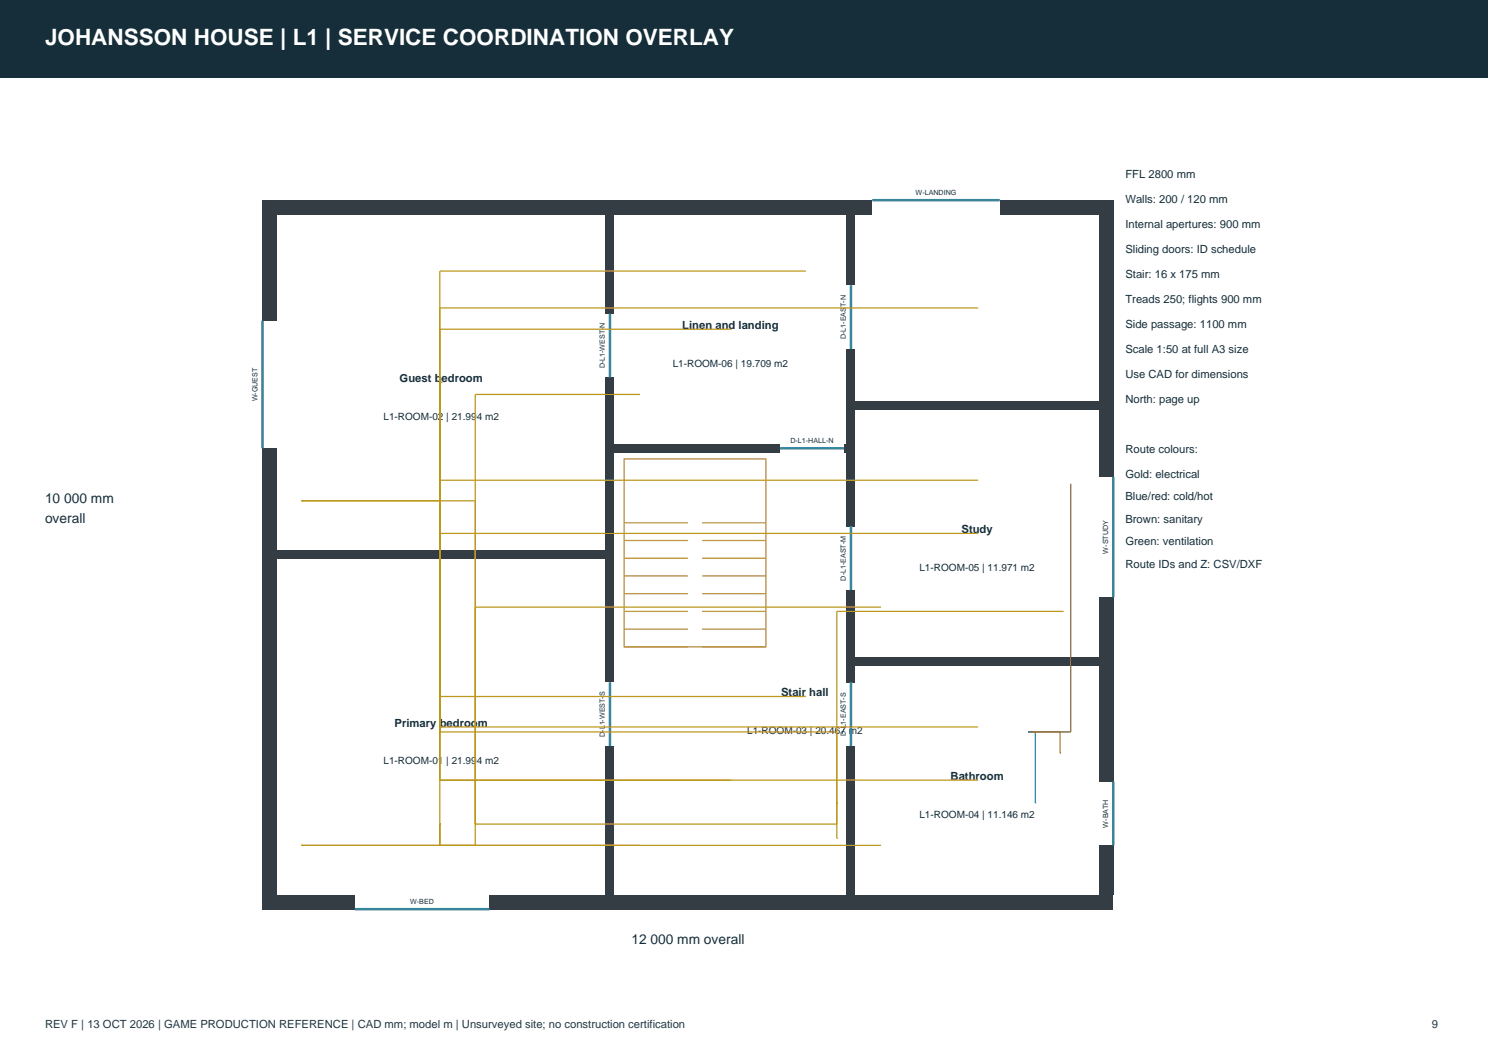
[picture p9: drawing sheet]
<svg xmlns="http://www.w3.org/2000/svg" width="420mm" height="297mm" viewBox="0 0 420 297" stroke-linecap="round" stroke-linejoin="round" font-family="sans-serif">
<defs><g id="words">
<text font-size="6.3" fill="#fff" x="12.7" y="12.7">JOHANSSON HOUSE | L1 | SERVICE COORDINATION OVERLAY</text>
<g font-size="3.9" fill="#162e3a">
<text x="12.7" y="141.8">10 000 mm</text>
<text x="12.7" y="147.5">overall</text>
<text x="178.1" y="266.3">12 000 mm overall</text>
</g>
<g font-size="3.2" fill="#162e3a">
<text x="317.5" y="50.1">FFL 2800 mm</text>
<text x="317.5" y="57.1">Walls: 200 / 120 mm</text>
<text x="317.5" y="64.2">Internal apertures: 900 mm</text>
<text x="317.5" y="71.3">Sliding doors: ID schedule</text>
<text x="317.5" y="78.3">Stair: 16 x 175 mm</text>
<text x="317.5" y="85.4">Treads 250; flights 900 mm</text>
<text x="192.5" y="92.9">Linen and landing</text>
<text x="317.5" y="92.4">Side passage: 1100 mm</text>
<text x="317.5" y="99.5">Scale 1:50 at full A3 size</text>
<text x="112.8" y="107.9">Guest bedroom</text>
<text x="317.5" y="106.5">Use CAD for dimensions</text>
<text x="317.5" y="113.6">North: page up</text>
<text x="317.5" y="127.7">Route colours:</text>
<text x="317.5" y="134.8">Gold: electrical</text>
<text x="317.5" y="141.1">Blue/red: cold/hot</text>
<text x="317.5" y="147.5">Brown: sanitary</text>
<text x="271.3" y="150.5">Study</text>
<text x="317.5" y="153.8">Green: ventilation</text>
<text x="317.5" y="160.2">Route IDs and Z: CSV/DXF</text>
<text x="220.4" y="196.5">Stair hall</text>
<text x="111.3" y="205.1">Primary bedroom</text>
<text x="268.2" y="220.1">Bathroom</text>
</g>
<g font-size="3.2" fill="#203844">
<text x="12.7" y="290">REV F | 13 OCT 2026 | GAME PRODUCTION REFERENCE | CAD mm; model m | Unsurveyed site; no construction certification</text>
<text x="403.9" y="290">9</text>
</g>
<g font-size="2.8" fill="#162e3a">
<text x="189.8" y="103.5">L1-ROOM-06 | 19.709 m2</text>
<text x="108.2" y="118.5">L1-ROOM-02 | 21.994 m2</text>
<text x="259.4" y="161.1">L1-ROOM-05 | 11.971 m2</text>
<text x="210.8" y="207.1">L1-ROOM-03 | 20.467 m2</text>
<text x="108.2" y="215.7">L1-ROOM-01 | 21.994 m2</text>
<text x="259.4" y="230.7">L1-ROOM-04 | 11.146 m2</text>
</g>
<g font-size="2" fill="#162e3a">
<text x="258.3" y="55.1">W-LANDING</text>
<text x="238.7" y="95.7" transform="rotate(-90 238.7 95.7)">D-L1-EAST-N</text>
<text x="170.7" y="103.9" transform="rotate(-90 170.7 103.9)">D-L1-WEST-N</text>
<text x="72.7" y="113.2" transform="rotate(-90 72.7 113.2)">W-GUEST</text>
<text x="223" y="125.1">D-L1-HALL-N</text>
<text x="312.7" y="156.2" transform="rotate(-90 312.7 156.2)">W-STUDY</text>
<text x="238.7" y="163.8" transform="rotate(-90 238.7 163.8)">D-L1-EAST-M</text>
<text x="170.7" y="207.9" transform="rotate(-90 170.7 207.9)">D-L1-WEST-S</text>
<text x="238.7" y="207.6" transform="rotate(-90 238.7 207.6)">D-L1-EAST-S</text>
<text x="312.7" y="233.4" transform="rotate(-90 312.7 233.4)">W-BATH</text>
<text x="115.7" y="255.1">W-BED</text>
</g>
</g></defs>
<path d="M0 0h419.8v21.9h-419.8z" fill-rule="evenodd" fill="#162e3a"/>
<g fill="#333d43">
<path d="M74.1 252.5h26v4h-26z" fill-rule="evenodd"/>
<path d="M138.1 252.5h176v4h-176z" fill-rule="evenodd"/>
<path d="M74.1 56.5h172v4h-172z" fill-rule="evenodd"/>
<path d="M282.1 56.5h32v4h-32z" fill-rule="evenodd"/>
<path d="M74.1 126.5h4v126h-4z" fill-rule="evenodd"/>
<path d="M74.1 60.5h4v30h-4z" fill-rule="evenodd"/>
<path d="M310.1 238.5h4v14h-4z" fill-rule="evenodd"/>
<path d="M310.1 173.1h4v47.4h-4z" fill-rule="evenodd"/>
<path d="M310.1 168.5h4v3.4h-4z" fill-rule="evenodd"/>
</g>
<path d="M310.1 173h4" fill="none" stroke="#333d43" stroke-width=".28"/>
<g fill="#333d43">
<path d="M310.1 171.9h4v1h-4z" fill-rule="evenodd"/>
<path d="M310.1 60.5h4v74h-4z" fill-rule="evenodd"/>
<path d="M170.9 232.9h2.4v19.6h-2.4z" fill-rule="evenodd"/>
<path d="M170.9 220.5h2.4v11.5h-2.4z" fill-rule="evenodd"/>
<path d="M170.9 210.5h2.4v9.2h-2.4z" fill-rule="evenodd"/>
<path d="M170.9 219.7h2.4v.8h-2.4z" fill-rule="evenodd"/>
<path d="M170.9 232h2.4v.9h-2.4z" fill-rule="evenodd"/>
<path d="M170.9 171.7h2.4v20.8h-2.4z" fill-rule="evenodd"/>
<path d="M170.9 150.9h2.4v20h-2.4z" fill-rule="evenodd"/>
<path d="M170.9 170.9h2.4v.8h-2.4z" fill-rule="evenodd"/>
<path d="M170.9 111.7h2.4v38.4h-2.4z" fill-rule="evenodd"/>
<path d="M170.9 106.5h2.4v4.4h-2.4z" fill-rule="evenodd"/>
<path d="M170.9 110.9h2.4v.8h-2.4z" fill-rule="evenodd"/>
<path d="M170.9 150.1h2.4v.8h-2.4z" fill-rule="evenodd"/>
<path d="M170.9 60.5h2.4v28h-2.4z" fill-rule="evenodd"/>
<path d="M238.9 220.5h2.4v32h-2.4z" fill-rule="evenodd"/>
<path d="M238.9 210.5h2.4v9.2h-2.4z" fill-rule="evenodd"/>
<path d="M238.9 219.7h2.4v.8h-2.4z" fill-rule="evenodd"/>
<path d="M238.9 172.9h2.4v19.6h-2.4z" fill-rule="evenodd"/>
</g>
<path d="M238.9 171.8h2.4" fill="none" stroke="#333d43" stroke-width=".35"/>
<g fill="#333d43">
<path d="M238.9 166.5h2.4v4.4h-2.4z" fill-rule="evenodd"/>
<path d="M238.9 170.9h2.4v.8h-2.4z" fill-rule="evenodd"/>
<path d="M238.9 172h2.4v.9h-2.4z" fill-rule="evenodd"/>
<path d="M238.9 98.5h2.4v50h-2.4z" fill-rule="evenodd"/>
<path d="M238.9 60.5h2.4v20h-2.4z" fill-rule="evenodd"/>
<path d="M78.1 155.3h45.6v2.4h-45.6z" fill-rule="evenodd"/>
<path d="M124.5 155.3h9.2v2.4h-9.2z" fill-rule="evenodd"/>
<path d="M134.5 155.3h36.4v2.4h-36.4z" fill-rule="evenodd"/>
<path d="M133.7 155.3h.8v2.4h-.8z" fill-rule="evenodd"/>
<path d="M123.7 155.3h.8v2.4h-.8z" fill-rule="evenodd"/>
<path d="M173.3 125.3h46.8v2.4h-46.8z" fill-rule="evenodd"/>
<path d="M238.1 125.3h.8v2.4h-.8z" fill-rule="evenodd"/>
<path d="M241.3 185.3h68.8v2.4h-68.8z" fill-rule="evenodd"/>
<path d="M241.3 113.3h68.8v2.4h-68.8z" fill-rule="evenodd"/>
</g>
<g fill="none" stroke="#b48443" stroke-width=".35">
<path d="M176.1 129.5h40v53h-40zM176.1 157.5h18M176.1 152.5h18M176.1 147.5h18M198.1 157.5h18M198.1 152.5h18M198.1 147.5h18M176.1 177.5h18M176.1 172.5h18M176.1 167.5h18M176.1 162.5h18M198.1 177.5h18"/>
<path d="M198.1 172.5h18M198.1 167.5h18M198.1 162.5h18M176.1 182.5h18M198.1 182.5h18"/>
</g>
<path d="M246.1 56.5h36M74.1 90.5v36M172.1 88.5v18M240.1 80.5v18M220.1 126.5h18M314.1 134.5v34M240.1 148.5v18M172.1 192.5v18M240.1 192.5v18M314.1 220.5v18M100.1 256.5h38" fill="none" stroke="#36869c" stroke-width=".71" stroke-linecap="butt"/>
<g fill="none" stroke="#bc981c" stroke-width=".35">
<path d="M227.1 76.5h-103v162M124.1 86.9h151.6M124.1 92.9h82M124.1 107.9h.4M180.3 111.3h-46.2v127.2M124.1 135.5h151.6M85.1 141.3h49M124.1 150.5h151.6M134.1 171.3h114.2M300.1 172.5h-64v64M124.1 196.5h103M124.1 206.5h112"/>
<path d="M124.1 205.1h151.6M85.1 238.5h163.2M124.1 220.1h151.6M134.1 232.5h102"/>
</g>
<path d="M290.1 206.5h2v20" fill="none" stroke="#237fc2" stroke-width=".35"/>
<path d="M291.3 206.5h7.8v6" fill="none" stroke="#ce4240" stroke-width=".35"/>
<path d="M302.1 136.5v70h-12" fill="none" stroke="#815735" stroke-width=".35"/>
<use href="#words"/>
</svg>
